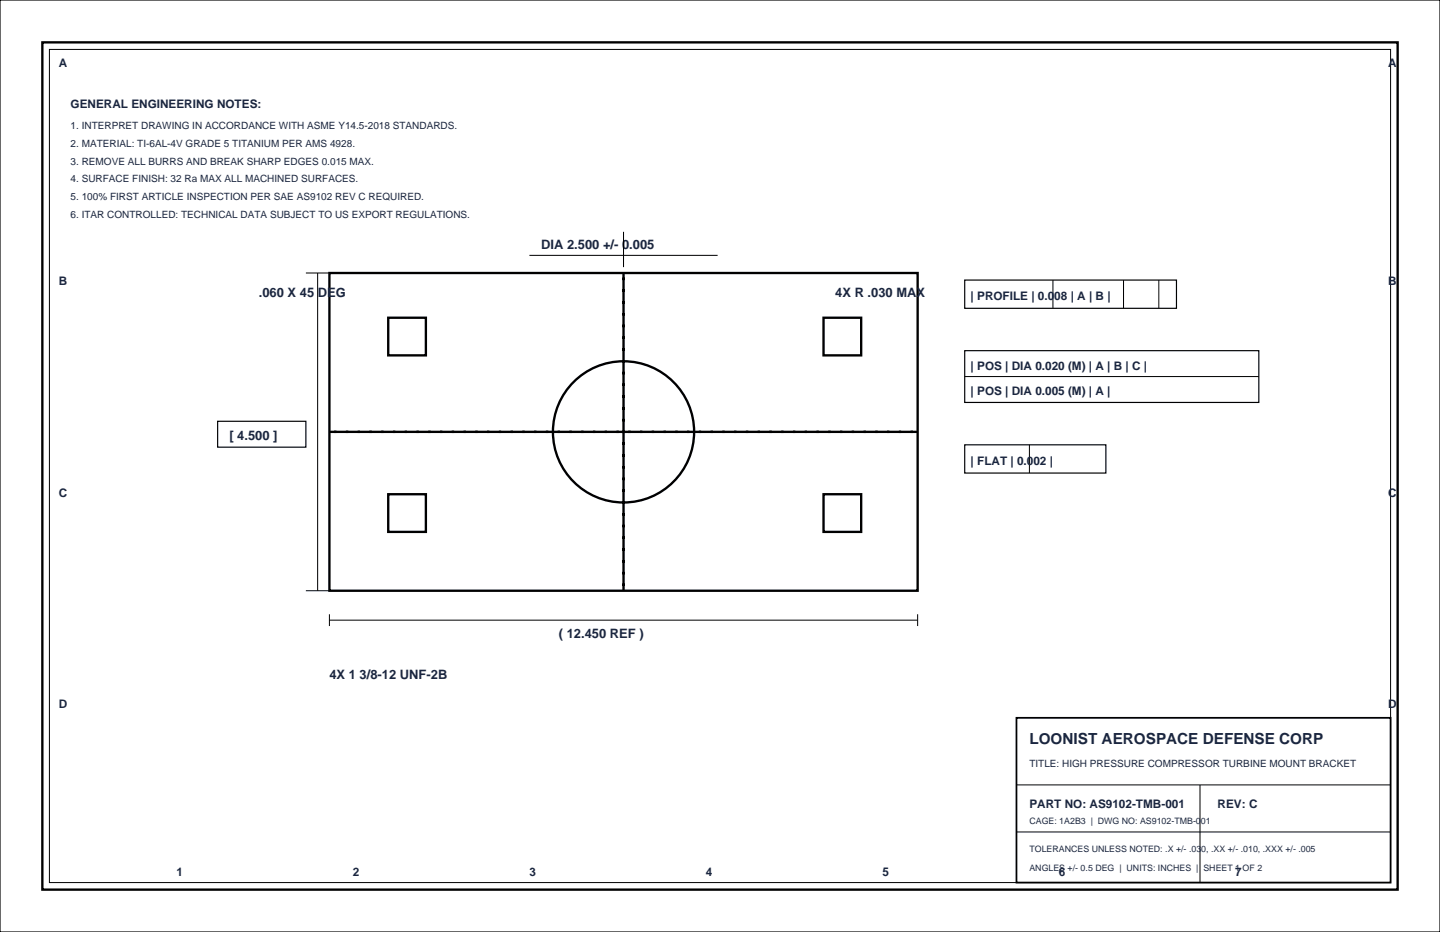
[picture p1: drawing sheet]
<svg xmlns="http://www.w3.org/2000/svg" width="432mm" height="279mm" viewBox="0 0 432 279" stroke-linecap="round" stroke-linejoin="round" font-family="sans-serif">
<defs><g id="words">
<text font-size="4.6" fill="#1a2640" x="308.7" y="223">LOONIST AEROSPACE DEFENSE CORP</text>
<g font-size="3.9" fill="#1a2640">
<text x="162.3" y="74.8">DIA 2.500 +/- 0.005</text>
<text x="77.6" y="88.9">.060 X 45 DEG</text>
<text x="250.5" y="88.9">4X R .030 MAX</text>
<text x="68.8" y="131.9">[ 4.500 ]</text>
<text x="167.6" y="191.2">( 12.450 REF )</text>
<text x="98.8" y="203.6">4X 1 3/8-12 UNF-2B</text>
</g>
<g font-size="3.5" fill="#1a2640">
<text x="17.6" y="20.1">A</text>
<text x="416.3" y="20.1">A</text>
<text x="21.2" y="32.5">GENERAL ENGINEERING NOTES:</text>
<text x="17.6" y="85.4">B</text>
<text x="291" y="90">| PROFILE | 0.008 | A | B |</text>
<text x="416.3" y="85.4">B</text>
<text x="291" y="110.8">| POS | DIA 0.020 (M) | A | B | C |</text>
<text x="291" y="118.5">| POS | DIA 0.005 (M) | A |</text>
<text x="291" y="139.3">| FLAT | 0.002 |</text>
<text x="17.6" y="148.9">C</text>
<text x="416.3" y="148.9">C</text>
<text x="17.6" y="212.4">D</text>
<text x="416.3" y="212.4">D</text>
<text x="308.7" y="242.4">PART NO: AS9102-TMB-001</text>
<text x="365.1" y="242.4">REV: C</text>
<text x="52.9" y="262.5">1</text>
<text x="105.8" y="262.5">2</text>
<text x="158.7" y="262.5">3</text>
<text x="211.7" y="262.5">4</text>
<text x="264.6" y="262.5">5</text>
<text x="317.5" y="262.5">6</text>
<text x="370.4" y="262.5">7</text>
</g>
<g font-size="3" fill="#1a2640">
<text x="21.2" y="38.8">1. INTERPRET DRAWING IN ACCORDANCE WITH ASME Y14.5-2018 STANDARDS.</text>
<text x="21.2" y="44.1">2. MATERIAL: TI-6AL-4V GRADE 5 TITANIUM PER AMS 4928.</text>
<text x="21.2" y="49.4">3. REMOVE ALL BURRS AND BREAK SHARP EDGES 0.015 MAX.</text>
<text x="21.2" y="54.7">4. SURFACE FINISH: 32 Ra MAX ALL MACHINED SURFACES.</text>
<text x="21.2" y="60">5. 100% FIRST ARTICLE INSPECTION PER SAE AS9102 REV C REQUIRED.</text>
<text x="21.2" y="65.3">6. ITAR CONTROLLED: TECHNICAL DATA SUBJECT TO US EXPORT REGULATIONS.</text>
<text x="308.7" y="230">TITLE: HIGH PRESSURE COMPRESSOR TURBINE MOUNT BRACKET</text>
</g>
<g font-size="2.6" fill="#1a2640">
<text x="308.7" y="246.9">CAGE: 1A2B3 | DWG NO: AS9102-TMB-001</text>
<text x="308.7" y="255.4">TOLERANCES UNLESS NOTED: .X +/- .030, .XX +/- .010, .XXX +/- .005</text>
<text x="308.7" y="261.1">ANGLES +/- 0.5 DEG | UNITS: INCHES | SHEET 1 OF 2</text>
</g>
</g></defs>
<path d="M0 0h431.8v279.4h-431.8zM289.3 84h63.5v8.4h-63.5zM289.3 105.1h88.2v15.6h-88.2zM65.3 126.3h26.4v7.8h-26.4zM289.3 133.3h42.3v8.5h-42.3z" fill="none" stroke="#000" stroke-width=".35"/>
<g fill="none" stroke="#000" stroke-width=".71" stroke-linecap="butt">
<path d="M12.7 12.7h406.4v254h-406.4zM98.8 81.8h176.4v95.3h-176.4zM116.4 95.2h11.3v11.3h-11.3zM246.9 95.2h11.3v11.3h-11.3zM116.4 148.2h11.3v11.3h-11.3zM246.9 148.2h11.3v11.3h-11.3z"/>
<circle cx="187" cy="129.5" r="21.2"/>
</g>
<g fill="none" stroke="#000" stroke-width=".3">
<path d="M14.8 14.8h402.2v249.8h-402.2zM158.7 76.6h56.5zM187 69.5v10.6zM91.7 81.8h7.1zM95.2 81.8v95.3zM315.7 84v8.4zM336.9 84v8.4zM347.5 84v8.4zM289.3 112.9h88.2zM308.7 133.3v8.5zM91.7 177.1h7.1zM98.8 185.9h176.4z"/>
<path d="M98.8 184.1v3.6zM275.2 184.1v3.6zM304.8 235.3h112.2zM359.8 235.3v29.3zM304.8 249.4h112.2z"/>
</g>
<path d="M304.8 215.2h112.2v49.4h-112.2z" fill="none" stroke="#000" stroke-width=".53"/>
<path d="M187 81.8v95.3zM98.8 129.5h176.4z" fill="none" stroke="#000" stroke-width=".71" stroke-dasharray="2.1 1.4" stroke-linecap="butt"/>
<use href="#words"/>
</svg>
